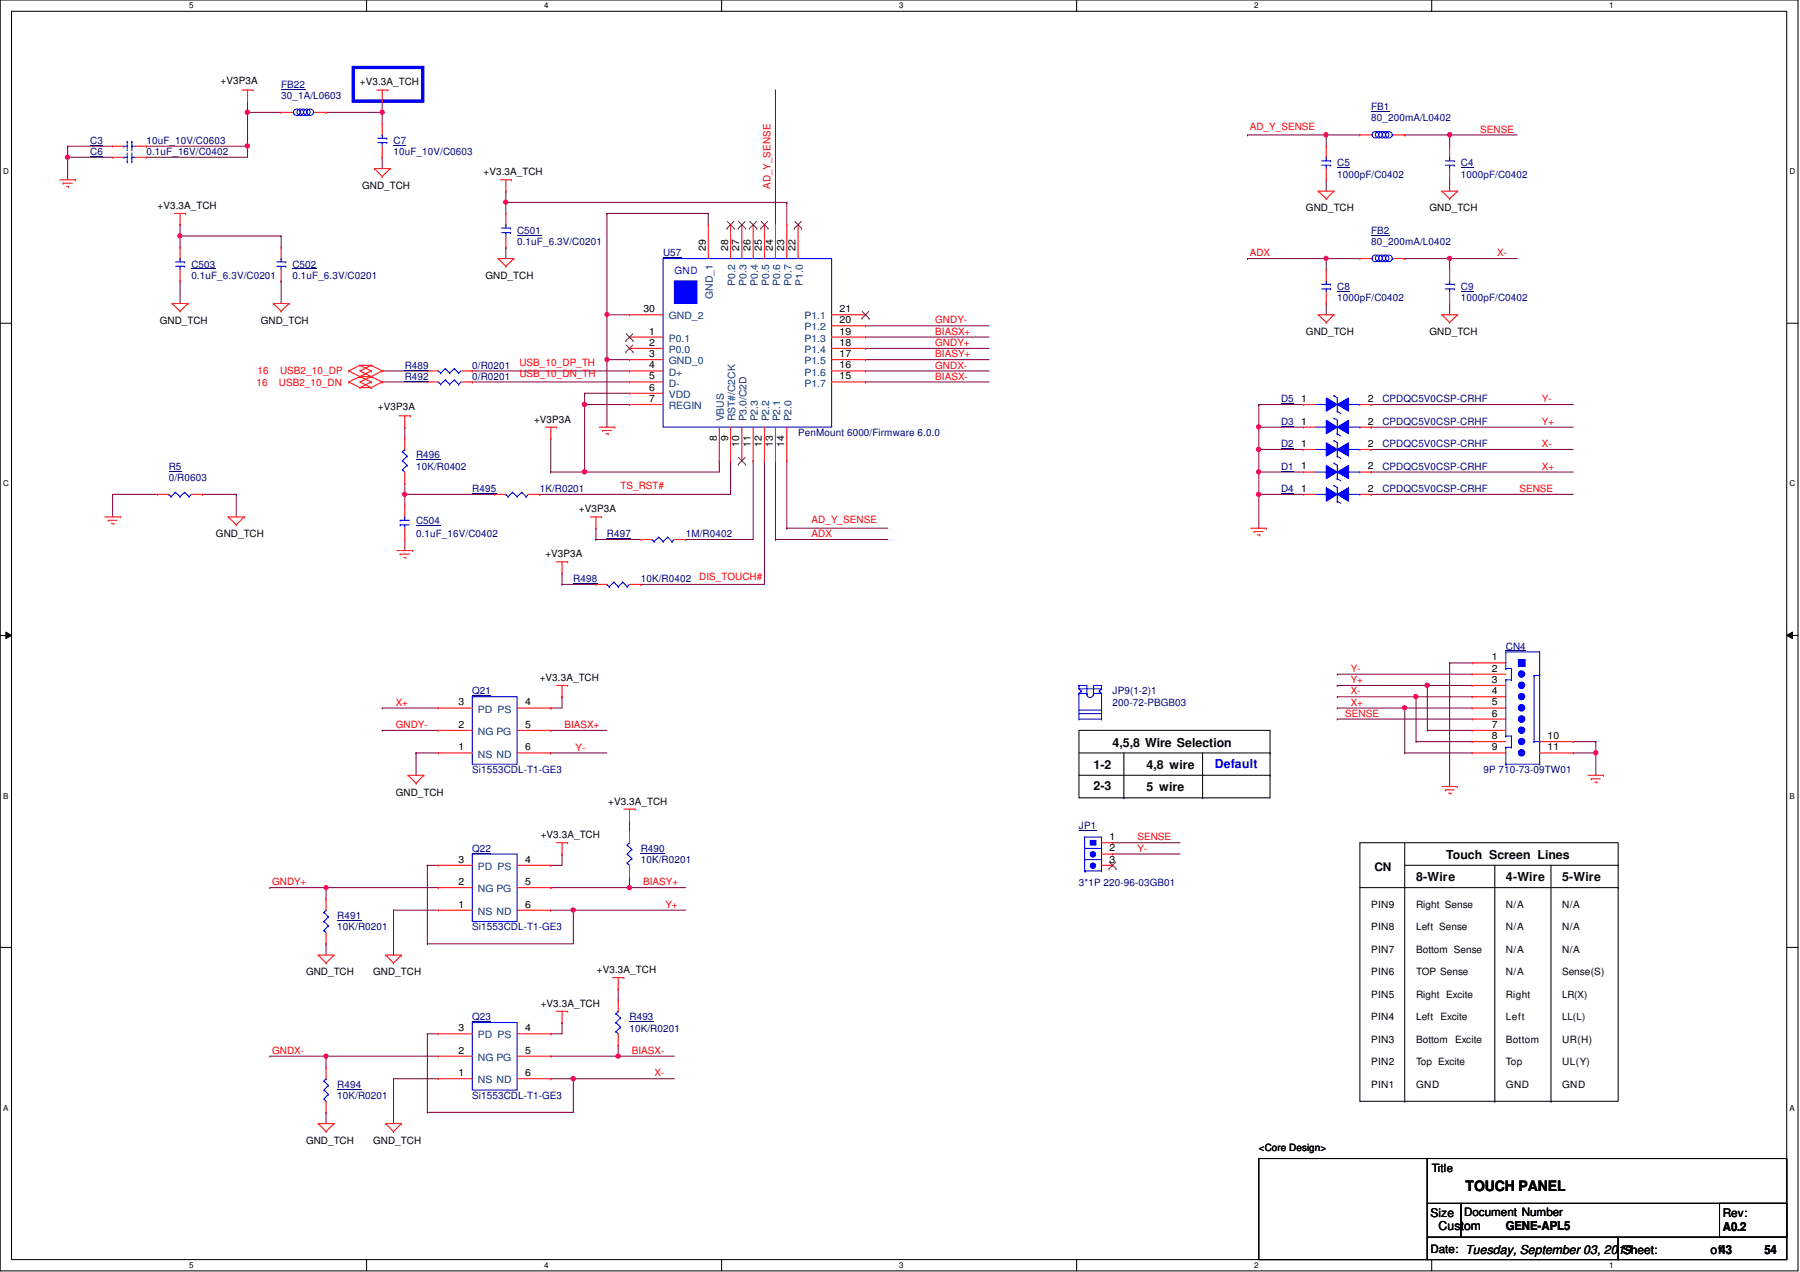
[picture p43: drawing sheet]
<svg xmlns="http://www.w3.org/2000/svg" width="297mm" height="210mm" viewBox="0 0 297 210" stroke-linecap="round" stroke-linejoin="round" font-family="sans-serif">
<defs><g id="words">
<text font-size="2.4" x="241.8" y="196.5">TOUCH PANEL</text>
<g font-size="2">
<text x="183.6" y="123.2">4,5,8 Wire Selection</text>
<text x="180.5" y="126.9">1-2</text>
<text x="180.5" y="130.4">2-3</text>
<text x="189.2" y="126.9">4,8 wire</text>
<text x="189.2" y="130.6">5 wire</text>
<text x="238.7" y="141.7">Touch Screen Lines</text>
<text x="233.7" y="145.4">8-Wire</text>
<text x="248.5" y="145.4">4-Wire</text>
<text x="257.8" y="145.4">5-Wire</text>
<text x="236.1" y="200.8">Size</text>
<text x="237.4" y="202.9">Custom</text>
<text x="248.5" y="202.9">GENE-APL5</text>
<text x="284.3" y="203.1">A0.2</text>
<text x="267.8" y="206.9">Sheet:</text>
<text x="282.3" y="207">of43</text>
<text x="291.2" y="207">54</text>
</g>
<text font-size="2" fill="#00f" x="200.5" y="126.7">Default</text>
<g font-size="1.9">
<text x="226.8" y="143.7">CN</text>
<text x="236.3" y="193.4">Title</text>
<text x="241.6" y="200.7">Document Number</text>
<text x="284.3" y="200.7">Rev:</text>
<text x="236.1" y="206.8">Date: Tuesday, September 03, 2019</text>
</g>
<g font-size="1.7">
<text x="36.4" y="13.9">+V3P3A</text>
<text x="59.4" y="14.1">+V3.3A_TCH</text>
<text x="79.8" y="28.9">+V3.3A_TCH</text>
<text x="26" y="34.5">+V3.3A_TCH</text>
<text x="59.8" y="31.2">GND_TCH</text>
<text x="215.5" y="34.9">GND_TCH</text>
<text x="235.9" y="34.9">GND_TCH</text>
<text x="116.5" y="41.4" transform="rotate(-90 116.5 41.4)">29</text>
<text x="120.1" y="41.4" transform="rotate(-90 120.1 41.4)">28</text>
<text x="122" y="41.4" transform="rotate(-90 122 41.4)">27</text>
<text x="123.9" y="41.4" transform="rotate(-90 123.9 41.4)">26</text>
<text x="125.7" y="41.4" transform="rotate(-90 125.7 41.4)">25</text>
<text x="127.5" y="41.4" transform="rotate(-90 127.5 41.4)">24</text>
<text x="129.4" y="41.4" transform="rotate(-90 129.4 41.4)">23</text>
<text x="131.3" y="41.4" transform="rotate(-90 131.3 41.4)">22</text>
<text x="80.1" y="46">GND_TCH</text>
<text x="26.4" y="53.4">GND_TCH</text>
<text x="43" y="53.4">GND_TCH</text>
<text x="106.2" y="51.5">30</text>
<text x="138.6" y="53.3">20</text>
<text x="138.6" y="51.5">21</text>
<text x="107.1" y="55.2">1</text>
<text x="107.1" y="57.1">2</text>
<text x="107.1" y="58.9">3</text>
<text x="138.6" y="58.9">17</text>
<text x="138.6" y="57.1">18</text>
<text x="138.6" y="55.2">19</text>
<text x="215.5" y="55.2">GND_TCH</text>
<text x="235.9" y="55.2">GND_TCH</text>
<text x="107.1" y="60.8">4</text>
<text x="107.1" y="62.6">5</text>
<text x="107.1" y="64.5">6</text>
<text x="138.6" y="62.6">15</text>
<text x="138.6" y="60.8">16</text>
<text x="62.4" y="67.7">+V3P3A</text>
<text x="88.1" y="69.7">+V3P3A</text>
<text x="107.1" y="66.3">7</text>
<text x="214.7" y="66.3">1</text>
<text x="214.7" y="70.1">1</text>
<text x="225.7" y="66.3">2</text>
<text x="225.7" y="70.1">2</text>
<text x="118.3" y="72.8" transform="rotate(-90 118.3 72.8)">8</text>
<text x="120.1" y="72.8" transform="rotate(-90 120.1 72.8)">9</text>
<text x="122" y="73.7" transform="rotate(-90 122 73.7)">10</text>
<text x="123.9" y="73.7" transform="rotate(-90 123.9 73.7)">11</text>
<text x="125.7" y="73.7" transform="rotate(-90 125.7 73.7)">12</text>
<text x="127.5" y="73.7" transform="rotate(-90 127.5 73.7)">13</text>
<text x="129.4" y="73.7" transform="rotate(-90 129.4 73.7)">14</text>
<text x="214.7" y="77.5">1</text>
<text x="214.7" y="73.7">1</text>
<text x="225.7" y="77.5">2</text>
<text x="225.7" y="73.7">2</text>
<text x="214.7" y="81.2">1</text>
<text x="225.7" y="81.2">2</text>
<text x="35.6" y="88.6">GND_TCH</text>
<text x="95.5" y="84.5">+V3P3A</text>
<text x="90" y="92">+V3P3A</text>
<text x="89.1" y="112.4">+V3.3A_TCH</text>
<text x="246.2" y="109">1</text>
<text x="246.2" y="110.8">2</text>
<text x="246.2" y="112.7">3</text>
<text x="75.6" y="116.4">3</text>
<text x="86.7" y="116.4">4</text>
<text x="246.2" y="114.6">4</text>
<text x="246.2" y="116.4">5</text>
<text x="246.2" y="118.2">6</text>
<text x="75.6" y="123.8">1</text>
<text x="75.6" y="120.1">2</text>
<text x="86.7" y="120.1">5</text>
<text x="86.7" y="123.8">6</text>
<text x="246.2" y="120.1">7</text>
<text x="246.2" y="122">8</text>
<text x="246.2" y="123.8">9</text>
<text x="255.4" y="122">10</text>
<text x="255.4" y="123.8">11</text>
<text x="65.3" y="131.3">GND_TCH</text>
<text x="100.4" y="132.8">+V3.3A_TCH</text>
<text x="75.6" y="142.4">3</text>
<text x="86.7" y="142.4">4</text>
<text x="89.2" y="138.3">+V3.3A_TCH</text>
<text x="183.1" y="138.6">1</text>
<text x="183.1" y="140.5">2</text>
<text x="183.1" y="142.4">3</text>
<text x="75.6" y="149.8">1</text>
<text x="75.6" y="146">2</text>
<text x="86.7" y="146">5</text>
<text x="86.7" y="149.8">6</text>
<text x="226.3" y="149.8">PIN9</text>
<text x="233.7" y="149.8">Right Sense</text>
<text x="248.5" y="149.8">N/A</text>
<text x="257.8" y="149.8">N/A</text>
<text x="226.3" y="153.5">PIN8</text>
<text x="233.7" y="153.5">Left Sense</text>
<text x="248.5" y="153.5">N/A</text>
<text x="257.8" y="153.5">N/A</text>
<text x="50.5" y="161">GND_TCH</text>
<text x="61.6" y="161">GND_TCH</text>
<text x="98.5" y="160.6">+V3.3A_TCH</text>
<text x="226.3" y="157.2">PIN7</text>
<text x="226.3" y="161">PIN6</text>
<text x="233.7" y="157.2">Bottom Sense</text>
<text x="233.7" y="161">TOP Sense</text>
<text x="248.5" y="157.2">N/A</text>
<text x="248.5" y="161">N/A</text>
<text x="257.8" y="161">Sense(S)</text>
<text x="257.8" y="157.2">N/A</text>
<text x="89.2" y="166.2">+V3.3A_TCH</text>
<text x="226.3" y="164.7">PIN5</text>
<text x="233.7" y="164.7">Right Excite</text>
<text x="248.5" y="164.7">Right</text>
<text x="75.6" y="173.9">2</text>
<text x="75.6" y="170.2">3</text>
<text x="86.7" y="170.2">4</text>
<text x="86.7" y="173.9">5</text>
<text x="226.3" y="168.4">PIN4</text>
<text x="226.3" y="172.1">PIN3</text>
<text x="233.7" y="168.4">Left</text>
<text x="233.7" y="172.1">Bottom</text>
<text x="237.7" y="168.4">Excite</text>
<text x="240.1" y="172.1">Excite</text>
<text x="248.5" y="168.4">Left</text>
<text x="248.5" y="172.1">Bottom</text>
<text x="257.8" y="172.1">UR(H)</text>
<text x="75.6" y="177.6">1</text>
<text x="86.7" y="177.6">6</text>
<text x="226.3" y="175.8">PIN2</text>
<text x="226.3" y="179.5">PIN1</text>
<text x="233.7" y="179.5">GND</text>
<text x="233.7" y="175.8">Top Excite</text>
<text x="248.5" y="179.5">GND</text>
<text x="248.5" y="175.8">Top</text>
<text x="257.8" y="179.5">GND</text>
<text x="257.8" y="175.8">UL(Y)</text>
<text x="50.5" y="188.8">GND_TCH</text>
<text x="61.6" y="188.8">GND_TCH</text>
<text x="207.7" y="189.9">&lt;Core Design&gt;</text>
</g>
<g font-size="1.7" fill="#000080">
<text x="46.4" y="14.5">FB22</text>
<text x="46.4" y="16.3">30_1A/L0603</text>
<text x="14.9" y="23.7">C3</text>
<text x="24.2" y="23.7">10uF_10V/C0603</text>
<text x="64.9" y="23.7">C7</text>
<text x="226.3" y="18.2">FB1</text>
<text x="226.3" y="20">80_200mA/L0402</text>
<text x="14.9" y="25.6">C6</text>
<text x="24.2" y="25.6">0.1uF_16V/C0402</text>
<text x="64.9" y="25.6">10uF_10V/C0603</text>
<text x="220.7" y="27.4">C5</text>
<text x="220.7" y="29.3">1000pF/C0402</text>
<text x="241.1" y="27.4">C4</text>
<text x="241.1" y="29.3">1000pF/C0402</text>
<text x="85.3" y="38.6">C501</text>
<text x="85.3" y="40.4">0.1uF_6.3V/C0201</text>
<text x="226.3" y="38.6">FB2</text>
<text x="226.3" y="40.4">80_200mA/L0402</text>
<text x="31.6" y="44.2">C503</text>
<text x="31.6" y="46">0.1uF_6.3V/C0201</text>
<text x="48.3" y="44.2">C502</text>
<text x="48.3" y="46">0.1uF_6.3V/C0201</text>
<text x="109.4" y="42.3">U57</text>
<text x="220.7" y="47.8">C8</text>
<text x="241.1" y="47.8">C9</text>
<text x="220.7" y="49.7">1000pF/C0402</text>
<text x="241.1" y="49.7">1000pF/C0402</text>
<text x="66.8" y="60.8">R489</text>
<text x="66.8" y="62.7">R492</text>
<text x="77.9" y="60.8">0/R0201</text>
<text x="77.9" y="62.7">0/R0201</text>
<text x="131.7" y="72">PenMount 6000/Firmware 6.0.0</text>
<text x="211.4" y="66.4">D5</text>
<text x="211.4" y="70.1">D3</text>
<text x="228.1" y="66.4">CPDQC5V0CSP-CRHF</text>
<text x="228.1" y="70.1">CPDQC5V0CSP-CRHF</text>
<text x="27.9" y="77.5">R5</text>
<text x="68.7" y="75.6">R496</text>
<text x="68.7" y="77.5">10K/R0402</text>
<text x="211.4" y="77.5">D1</text>
<text x="211.4" y="73.8">D2</text>
<text x="228.1" y="77.5">CPDQC5V0CSP-CRHF</text>
<text x="228.1" y="73.8">CPDQC5V0CSP-CRHF</text>
<text x="27.9" y="79.4">0/R0603</text>
<text x="77.9" y="81.2">R495</text>
<text x="89.1" y="81.2">1K/R0201</text>
<text x="211.4" y="81.2">D4</text>
<text x="228.1" y="81.2">CPDQC5V0CSP-CRHF</text>
<text x="68.7" y="86.4">C504</text>
<text x="68.7" y="88.6">0.1uF_16V/C0402</text>
<text x="100.2" y="88.6">R497</text>
<text x="113.2" y="88.6">1M/R0402</text>
<text x="94.6" y="96.1">R498</text>
<text x="105.7" y="96.1">10K/R0402</text>
<text x="248.5" y="107.2">CN4</text>
<text x="77.9" y="114.6">Q21</text>
<text x="183.6" y="114.6">JP9(1-2)1</text>
<text x="183.6" y="116.5">200-72-PBGB03</text>
<text x="77.9" y="127.6">Si1553CDL-T1-GE3</text>
<text x="244.8" y="127.6">9P 710-73-09TW01</text>
<text x="178.1" y="136.9">JP1</text>
<text x="77.9" y="140.5">Q22</text>
<text x="105.7" y="140.5">R490</text>
<text x="105.7" y="142.4">10K/R0201</text>
<text x="178.1" y="146.1">3*1P 220-96-03GB01</text>
<text x="55.7" y="151.7">R491</text>
<text x="55.7" y="153.5">10K/R0201</text>
<text x="77.9" y="153.5">Si1553CDL-T1-GE3</text>
<text x="77.9" y="168.4">Q23</text>
<text x="103.9" y="168.4">R493</text>
<text x="103.9" y="170.2">10K/R0201</text>
<text x="55.7" y="179.5">R494</text>
<text x="55.7" y="181.4">10K/R0201</text>
<text x="77.9" y="181.4">Si1553CDL-T1-GE3</text>
</g>
<g font-size="1.7" fill="#f00">
<text x="206.2" y="21.5">AD_Y_SENSE</text>
<text x="244.3" y="21.9">SENSE</text>
<text x="127.2" y="31.2" transform="rotate(-90 127.2 31.2)">AD_Y_SENSE</text>
<text x="206.2" y="42.3">ADX</text>
<text x="247.1" y="42.3">X-</text>
<text x="154.3" y="53.4">GNDY-</text>
<text x="154.3" y="59">BIASY+</text>
<text x="154.3" y="55.2">BIASX+</text>
<text x="154.3" y="57.1">GNDY+</text>
<text x="42.3" y="63.6">16</text>
<text x="42.5" y="61.8">16</text>
<text x="46" y="63.6">USB2_10_DN</text>
<text x="46.2" y="61.8">USB2_10_DP</text>
<text x="85.7" y="60.4">USB_10_DP_TH</text>
<text x="85.7" y="62.2">USB_10_DN_TH</text>
<text x="154.3" y="60.8">GNDX-</text>
<text x="154.3" y="62.7">BIASX-</text>
<text x="254.5" y="66.4">Y-</text>
<text x="254.5" y="70.1">Y+</text>
<text x="254.5" y="73.8">X-</text>
<text x="254.5" y="77.5">X+</text>
<text x="102.4" y="80.8">TS_RST#</text>
<text x="250.7" y="81.2">SENSE</text>
<text x="133.9" y="86.4">AD_Y_SENSE</text>
<text x="133.9" y="88.6">ADX</text>
<text x="115.4" y="95.6">DIS_TOUCH#</text>
<text x="222.9" y="110.9">Y-</text>
<text x="222.9" y="112.7">Y+</text>
<text x="65.3" y="116.5">X+</text>
<text x="222" y="118.3">SENSE</text>
<text x="222.9" y="114.6">X-</text>
<text x="222.9" y="116.5">X+</text>
<text x="65.3" y="120.1">GNDY-</text>
<text x="93.1" y="120.1">BIASX+</text>
<text x="95" y="123.9">Y-</text>
<text x="187.7" y="138.7">SENSE</text>
<text x="187.7" y="140.5">Y-</text>
<text x="44.9" y="146.1">GNDY+</text>
<text x="106.1" y="146.1">BIASY+</text>
<text x="109.8" y="149.8">Y+</text>
<text x="44.9" y="173.9">GNDX-</text>
<text x="104.3" y="173.9">BIASX-</text>
<text x="108" y="177.6">X-</text>
</g>
<text font-size="1.7" fill="#00f" x="111.3" y="45.3">GND</text>
<g font-size="1.7" fill="#004080">
<text x="121.3" y="47.2" transform="rotate(-90 121.3 47.2)">P0.2</text>
<text x="123.2" y="47.2" transform="rotate(-90 123.2 47.2)">P0.3</text>
<text x="125" y="47.2" transform="rotate(-90 125 47.2)">P0.4</text>
<text x="126.9" y="47.2" transform="rotate(-90 126.9 47.2)">P0.5</text>
<text x="128.7" y="47.2" transform="rotate(-90 128.7 47.2)">P0.6</text>
<text x="130.6" y="47.2" transform="rotate(-90 130.6 47.2)">P0.7</text>
<text x="132.5" y="47.2" transform="rotate(-90 132.5 47.2)">P1.0</text>
<text x="110.4" y="52.7">GND_2</text>
<text x="117.6" y="49.4" transform="rotate(-90 117.6 49.4)">GND_1</text>
<text x="132.8" y="52.7">P1.1</text>
<text x="110.4" y="56.4">P0.1</text>
<text x="110.4" y="58.3">P0.0</text>
<text x="132.8" y="58.3">P1.4</text>
<text x="132.8" y="56.4">P1.3</text>
<text x="132.8" y="54.5">P1.2</text>
<text x="110.4" y="60.1">GND_0</text>
<text x="110.4" y="62">D+</text>
<text x="110.4" y="63.8">D-</text>
<text x="110.4" y="65.7">VDD</text>
<text x="132.8" y="63.8">P1.7</text>
<text x="132.8" y="62">P1.6</text>
<text x="132.8" y="60.1">P1.5</text>
<text x="110.4" y="67.5">REGIN</text>
<text x="119.5" y="69.6" transform="rotate(-90 119.5 69.6)">VBUS</text>
<text x="121.3" y="69.6" transform="rotate(-90 121.3 69.6)">RST#/C2CK</text>
<text x="123.2" y="69.6" transform="rotate(-90 123.2 69.6)">P3.0/C2D</text>
<text x="125" y="69.6" transform="rotate(-90 125 69.6)">P2.3</text>
<text x="126.9" y="69.6" transform="rotate(-90 126.9 69.6)">P2.2</text>
<text x="128.7" y="69.6" transform="rotate(-90 128.7 69.6)">P2.1</text>
<text x="130.6" y="69.6" transform="rotate(-90 130.6 69.6)">P2.0</text>
<text x="78.9" y="117.6">PD PS</text>
<text x="78.9" y="125">NS ND</text>
<text x="78.9" y="121.3">NG PG</text>
<text x="78.9" y="143.6">PD PS</text>
<text x="78.9" y="147.2">NG PG</text>
<text x="78.9" y="151">NS ND</text>
<text x="78.9" y="171.4">PD PS</text>
<text x="78.9" y="178.8">NS ND</text>
<text x="78.9" y="175">NG PG</text>
</g>
<g font-size="1.6">
<text x="257.8" y="164.6">LR(X)</text>
<text x="257.8" y="168.3">LL(L)</text>
</g>
<g font-size="1.3">
<text x="31.2" y="1.4">5</text>
<text x="89.8" y="1.4">4</text>
<text x="148.4" y="1.4">3</text>
<text x="207" y="1.4">2</text>
<text x="265.6" y="1.4">1</text>
<text x=".5" y="28.8">D</text>
<text x="295.3" y="28.8">D</text>
<text x=".5" y="80.3">C</text>
<text x="295.3" y="80.3">C</text>
<text x=".5" y="131.8">B</text>
<text x="295.3" y="131.8">B</text>
<text x=".5" y="183.3">A</text>
<text x="295.3" y="183.3">A</text>
<text x="31.2" y="209.3">5</text>
<text x="89.8" y="209.3">4</text>
<text x="148.4" y="209.3">3</text>
<text x="207" y="209.3">2</text>
<text x="265.6" y="209.3">1</text>
</g>
</g></defs>
<path d="M0 0h296.7v209.7h-296.7zM1.9 1.9h292.9v206h-292.9z" fill="none" stroke="#000" stroke-width=".17"/>
<g fill="#fff">
<path d="M31.2 .2h.7v1.5h-.7z"/>
<path d="M31.2 208.1h.7v1.4h-.7z"/>
</g>
<path d="M60.5 0v1.9M60.5 207.9v1.8" fill="none" stroke="#000" stroke-width=".17"/>
<g fill="#fff">
<path d="M89.8 .2h.7v1.5h-.7z"/>
<path d="M89.8 208.1h.7v1.4h-.7z"/>
</g>
<path d="M119.1 0v1.9M119.1 207.9v1.8" fill="none" stroke="#000" stroke-width=".17"/>
<g fill="#fff">
<path d="M148.4 .2h.7v1.5h-.7z"/>
<path d="M148.4 208.1h.7v1.4h-.7z"/>
</g>
<path d="M177.7 0v1.9M177.7 207.9v1.8" fill="none" stroke="#000" stroke-width=".17"/>
<g fill="#fff">
<path d="M207 .2h.7v1.5h-.7z"/>
<path d="M207 208.1h.7v1.4h-.7z"/>
</g>
<path d="M236.3 0v1.9M236.3 207.9v1.8" fill="none" stroke="#000" stroke-width=".17"/>
<g fill="#fff">
<path d="M265.6 .2h.7v1.5h-.7z"/>
<path d="M265.6 208.1h.7v1.4h-.7z"/>
<path d="M.5 27.6h.9v1.5h-.9z"/>
<path d="M295.3 27.6h.9v1.5h-.9z"/>
<path d="M.5 79.1h.9v1.5h-.9z"/>
<path d="M295.3 79.1h.9v1.5h-.9z"/>
</g>
<path d="M0 53.3h1.9M294.8 53.3h1.9" fill="none" stroke="#000" stroke-width=".17"/>
<g fill="#fff">
<path d="M.5 130.6h.9v1.5h-.9z"/>
<path d="M295.3 130.6h.9v1.5h-.9z"/>
</g>
<path d="M0 104.9h1.9M1 104.3l.9 .6-.9 .5zM294.8 104.9l1-.6v1.1zM294.8 104.9h1.9" fill="none" stroke="#000" stroke-width=".17"/>
<path d="M1 104.3l.9 .6-.9 .5zM294.8 104.9l1-.6v1.1z" fill="#000"/>
<g fill="#fff">
<path d="M.5 182.1h.8v1.5h-.8z"/>
<path d="M295.3 182.1h.8v1.5h-.8z"/>
</g>
<g fill="none" stroke="#000" stroke-width=".17">
<path d="M178.1 120.5h31.5v11.2h-31.5zM178.1 124.2h31.5M178.1 127.9h31.5M185.5 131.7h.1M185.5 124.2v7.5M198.5 131.7h.1M198.5 124.2v7.5M209.6 124.2h.1M209.6 127.9h.1M224.4 139.1h42.6v42.6h-42.6zM231.8 139.1v42.6M0 156.3h1.9"/>
<path d="M224.4 146.5h42.6M231.8 142.8h35.2M246.7 142.8v38.9M255.9 142.8v38.9M267 146.5h.1M267 142.8h.1M294.8 156.3h1.9M231.8 181.7h.1M246.7 181.7h.1M255.9 181.7h.1"/>
</g>
<path d="M58.3 11.1h11.5v5.6h-11.5z" fill="none" stroke="#00f" stroke-width=".55"/>
<g fill="none" stroke="#800040" stroke-width=".17">
<path d="M40.8 18.5h.1M40.8 18.5h5.6M90.9 77.9h.1M90.9 72.3h.1M90.9 77.9h5.6M90.9 72.3v5.6M207.7 74.2h.1M207.7 66.8h.1M207.7 77.9h.1M207.7 74.2v7.4M207.7 66.8h7.4M207.7 81.6h.1"/>
<path d="M207.7 81.6h7.4M183.6 139.1h.1M183.6 139.1h11.1"/>
</g>
<circle cx="207.7" cy="81.6" r=".36" fill="#f0f"/>
<circle cx="207.7" cy="81.6" r=".36" fill="none" stroke="#f0f" stroke-width=".17"/>
<circle cx="207.7" cy="77.9" r=".37" fill="#f0f"/>
<circle cx="207.7" cy="77.9" r=".37" fill="none" stroke="#f0f" stroke-width=".17"/>
<path d="M259.6 124.2h.1M259.6 124.2h3.8" fill="none" stroke="#800040" stroke-width=".17"/>
<circle cx="263.3" cy="124.2" r=".37" fill="#f0f"/>
<circle cx="263.3" cy="124.2" r=".37" fill="none" stroke="#f0f" stroke-width=".17"/>
<path d="M63.1 61.2h.1M63.1 63h.1M63.1 61.2h7.4M63.1 63h7.4M207.7 66.8h.1M207.7 66.8v3.7M98.3 87.2h.1M98.3 89h.1M98.3 87.2v1.8M98.3 89h7.4M183.6 140.9h.1M183.6 140.9h11.1" fill="none" stroke="#800040" stroke-width=".17"/>
<circle cx="207.7" cy="70.4" r=".36" fill="#f0f"/>
<circle cx="207.7" cy="70.4" r=".36" fill="none" stroke="#f0f" stroke-width=".17"/>
<g fill="none" stroke="#800040" stroke-width=".17">
<path d="M207.7 70.5h.1M207.7 70.5h7.4M207.7 70.5v3.7M92.7 94.6h.1M92.7 96.4h.1M92.7 94.6v1.8M92.7 96.4h5.6M113.2 89h.1M113.2 89h11.1M263.4 122.4h.1M263.4 122.4v1.8M64.9 178h.1"/>
<path d="M64.9 178h7.4M102 172.5h.1M102 172.5v1.8"/>
</g>
<circle cx="102" cy="174.3" r=".36" fill="#f0f"/>
<circle cx="102" cy="174.3" r=".36" fill="none" stroke="#f0f" stroke-width=".17"/>
<path d="M40.8 18.5h.1M40.8 18.5v5.6M90.9 174.3h.1M90.9 174.3h11.1" fill="none" stroke="#800040" stroke-width=".17"/>
<circle cx="40.8" cy="18.5" r=".37" fill="#f0f"/>
<circle cx="40.8" cy="18.5" r=".37" fill="none" stroke="#f0f" stroke-width=".17"/>
<path d="M53.8 18.5h.1M63.1 16.7h.1M63.1 16.7v1.8h-9.3M100.2 51.9h.1M100.2 51.9h3.7M100.2 51.9v7.5M66.8 79.8h.1M66.8 79.8v1.8M77.9 61.2h.1M77.9 63h.1M77.9 61.2h26M77.9 63h26" fill="none" stroke="#800040" stroke-width=".17"/>
<circle cx="100.1" cy="59.3" r=".35" fill="#f0f"/>
<circle cx="100.1" cy="59.3" r=".35" fill="none" stroke="#f0f" stroke-width=".17"/>
<circle cx="100.2" cy="51.9" r=".34" fill="#f0f"/>
<circle cx="100.2" cy="51.9" r=".34" fill="none" stroke="#f0f" stroke-width=".17"/>
<path d="M100.2 35.2h.1M100.2 35.2h16.7M100.2 35.2v16.7M116.9 35.2h.1M116.9 35.2v1.9M100.2 59.4h.1M100.2 59.4h3.7M100.2 59.4v11.1M96.5 77.9h.1M118.7 76h.1M118.7 76v1.9h-22.2" fill="none" stroke="#800040" stroke-width=".17"/>
<circle cx="96.4" cy="77.9" r=".37" fill="#f0f"/>
<circle cx="96.4" cy="77.9" r=".37" fill="none" stroke="#f0f" stroke-width=".17"/>
<g fill="none" stroke="#800040" stroke-width=".17">
<path d="M11.2 24.1h.1M11.2 26h.1M11.2 24.1h7.4M11.2 26h7.4M120.6 76h.1M120.6 76v5.6h-31.5M66.8 81.6h.1M66.8 81.6h14.8M89.1 81.6h.1M70.5 142.8h.1M70.5 155.7h.1M70.5 142.8v12.9"/>
<path d="M70.5 155.7h24.1M102 163.2h.1M102 163.2v1.8"/>
</g>
<circle cx="66.8" cy="81.6" r=".36" fill="#f0f"/>
<circle cx="66.8" cy="81.6" r=".36" fill="none" stroke="#f0f" stroke-width=".17"/>
<g fill="none" stroke="#800040" stroke-width=".17">
<path d="M66.8 70.5h.1M66.8 70.5v1.8M18.6 81.6h.1M18.6 81.6h7.4M18.6 81.6v3.7M33.4 81.6h.1M33.4 81.6h5.6M39 81.6h.1M39 81.6v3.7M66.8 81.6h.1M66.8 89h.1M66.8 81.6v1.8"/>
<path d="M66.8 89v1.8M68.7 124.2h.1M68.7 124.2h3.6M90.9 120.5h.1M90.9 124.2h.1M90.9 124.2h9.3M90.9 120.5h9.3M90.9 150.2h.1M90.9 150.2h3.7M94.6 150.2h.1M94.6 150.2v5.5M103.9 146.5h.1"/>
<path d="M103.9 146.5h9.3"/>
</g>
<circle cx="103.9" cy="146.5" r=".36" fill="#f0f"/>
<circle cx="103.9" cy="146.5" r=".36" fill="none" stroke="#f0f" stroke-width=".17"/>
<path d="M94.6 150.2h.1M94.6 150.2h18.6" fill="none" stroke="#800040" stroke-width=".17"/>
<circle cx="94.6" cy="150.2" r=".37" fill="#f0f"/>
<circle cx="94.6" cy="150.2" r=".37" fill="none" stroke="#f0f" stroke-width=".17"/>
<path d="M53.8 146.5h.1M53.8 146.5h18.5M64.9 150.2h.1M64.9 150.2h7.4M94.6 178h.1M94.6 178h16.7M102 174.3h.1M102 174.3h9.3" fill="none" stroke="#800040" stroke-width=".17"/>
<circle cx="53.8" cy="146.5" r=".34" fill="#f0f"/>
<circle cx="53.8" cy="146.5" r=".34" fill="none" stroke="#f0f" stroke-width=".17"/>
<g fill="none" stroke="#800040" stroke-width=".17">
<path d="M96.5 64.9h.1M96.5 66.8h.1M96.5 64.9h7.4M96.5 66.8h7.4M96.5 66.8v11.1M126.1 76h.1M126.1 76v20.4M63.1 116.8h.1M63.1 116.8h9.2M90.9 116.8h.1M90.9 116.8h1.8M63.1 120.5h.1"/>
<path d="M63.1 120.5h9.2M70.5 142.8h.1M70.5 142.8h1.8M90.9 142.8h.1M90.9 142.8h1.8M53.8 174.3h.1M53.8 174.3v1.8M53.8 174.3h18.5M64.9 178h.1M64.9 178v7.4M70.5 170.6h.1M70.5 170.6h1.8"/>
</g>
<circle cx="96.4" cy="66.7" r=".37" fill="#f0f"/>
<circle cx="96.4" cy="66.7" r=".37" fill="none" stroke="#f0f" stroke-width=".17"/>
<g fill="none" stroke="#800040" stroke-width=".17">
<path d="M142.8 59.4h.1M142.8 53.8h.1M142.8 55.6h.1M142.8 57.5h.1M142.8 59.4h20.4M142.8 53.8h20.4M142.8 55.6h20.4M142.8 57.5h20.4M142.8 61.2h.1M142.8 63h.1M142.8 61.2h20.4M142.8 63h20.4"/>
<path d="M44.5 174.3h.1M44.5 174.3h9.3"/>
</g>
<circle cx="53.8" cy="174.3" r=".34" fill="#f0f"/>
<circle cx="53.8" cy="174.3" r=".34" fill="none" stroke="#f0f" stroke-width=".17"/>
<path d="M63.1 18.5h.1M63.1 18.5v1.9" fill="none" stroke="#800040" stroke-width=".17"/>
<circle cx="63.1" cy="18.5" r=".35" fill="#f0f"/>
<circle cx="63.1" cy="18.5" r=".35" fill="none" stroke="#f0f" stroke-width=".17"/>
<g fill="none" stroke="#800040" stroke-width=".17">
<path d="M63.1 26h.1M63.1 26v1.8M96.5 64.9h.1M96.5 64.9v1.9M128 76h.1M128 76v13M129.8 76h.1M129.8 76v11.2M226.3 66.8h.1M226.3 70.5h.1M226.3 74.2h.1M226.3 77.9h.1"/>
<path d="M226.3 66.8h33.3M226.3 70.5h33.3M226.3 74.2h33.3M226.3 77.9h33.3M128 89h.1M128 89h18.5M129.8 87.2h.1M129.8 87.2h16.7M226.3 81.6h.1M226.3 81.6h33.3M92.7 115h.1M92.7 115v1.8"/>
<path d="M68.7 124.2h.1M68.7 124.2v3.7M103.9 135.4h.1M103.9 135.4v1.8M64.9 150.2h.1M64.9 150.2v7.4M90.9 146.5h.1M92.7 140.9h.1M92.7 140.9v1.9M103.9 144.7h.1M103.9 144.7v1.8h-13M70.5 170.6h.1"/>
<path d="M70.5 170.6v13M90.9 170.6h.1M92.7 168.7h.1M92.7 168.7v1.9h-1.8M94.6 178h.1M94.6 178v5.6h-24.1M53.8 183.6h.1M53.8 183.6v1.8M70.5 183.6h.1"/>
</g>
<circle cx="94.6" cy="178" r=".37" fill="#f0f"/>
<circle cx="94.6" cy="178" r=".37" fill="none" stroke="#f0f" stroke-width=".17"/>
<path d="M24.2 24.1h.1M24.2 24.1h16.6M40.8 24.1h.1M40.8 24.1v1.9M44.5 146.5h.1M44.5 146.5h9.3M53.8 146.5h.1M53.8 146.5v1.8M90.9 178h.1M90.9 178h3.7" fill="none" stroke="#800040" stroke-width=".17"/>
<circle cx="40.8" cy="24.1" r=".36" fill="#f0f"/>
<circle cx="40.8" cy="24.1" r=".36" fill="none" stroke="#f0f" stroke-width=".17"/>
<path d="M11.2 26h.1M11.2 26v3.7M24.2 26h.1M24.2 26h16.6M53.8 155.7h.1M53.8 155.7v1.9" fill="none" stroke="#800040" stroke-width=".17"/>
<circle cx="11.2" cy="25.9" r=".36" fill="#f0f"/>
<circle cx="11.2" cy="25.9" r=".36" fill="none" stroke="#f0f" stroke-width=".17"/>
<path d="M11.2 24.1h.1M11.2 24.1v1.9M83.5 33.4h.1M83.5 33.4h46.3M129.8 33.4h.1M129.8 33.4v3.7" fill="none" stroke="#800040" stroke-width=".17"/>
<circle cx="83.5" cy="33.4" r=".36" fill="#f0f"/>
<circle cx="83.5" cy="33.4" r=".36" fill="none" stroke="#f0f" stroke-width=".17"/>
<g fill="none" stroke="#800040" stroke-width=".17">
<path d="M128 14.9h.1M128 14.9v22.2M83.5 33.4h.1M83.5 31.5h.1M83.5 31.5v3.7M83.5 40.8h.1M83.5 40.8v1.9M124.3 76h.1M124.3 76v13M220.7 111.3h.1M220.7 113.1h.1M220.7 113.1h22.2"/>
<path d="M220.7 111.3h22.2M231.8 116.8h.1M231.8 116.8v7.4M231.8 116.8h11.1M233.7 115h.1M233.7 115v7.4M233.7 115h9.2M235.5 113.1h.1M235.5 113.1v7.4M239.2 109.4h.1M239.2 109.4h3.7M239.2 109.4v20.4"/>
<path d="M231.8 124.2h.1M231.8 124.2h11.1M233.7 122.4h.1M233.7 122.4h9.2M235.5 120.5h.1M235.5 120.5h7.4"/>
</g>
<circle cx="235.5" cy="113.1" r=".37" fill="#f0f"/>
<circle cx="235.5" cy="113.1" r=".37" fill="none" stroke="#f0f" stroke-width=".17"/>
<path d="M220.7 115h.1M220.7 115h13" fill="none" stroke="#800040" stroke-width=".17"/>
<circle cx="233.6" cy="115" r=".37" fill="#f0f"/>
<circle cx="233.6" cy="115" r=".37" fill="none" stroke="#f0f" stroke-width=".17"/>
<path d="M220.7 116.8h.1M220.7 116.8h11.1" fill="none" stroke="#800040" stroke-width=".17"/>
<circle cx="231.8" cy="116.8" r=".36" fill="#f0f"/>
<circle cx="231.8" cy="116.8" r=".36" fill="none" stroke="#f0f" stroke-width=".17"/>
<path d="M207.7 74.2h.1M207.7 74.2h7.4M220.7 118.7h.1M220.7 118.7h22.2" fill="none" stroke="#800040" stroke-width=".17"/>
<circle cx="207.7" cy="74.1" r=".37" fill="#f0f"/>
<circle cx="207.7" cy="74.1" r=".37" fill="none" stroke="#f0f" stroke-width=".17"/>
<path d="M40.8 16.7h.1M40.8 16.7v1.8M29.7 38.9h.1M29.7 37.1h.1M29.7 37.1v3.7M29.7 38.9h16.7M46.4 38.9h.1M46.4 38.9v1.9M29.7 46.4h.1M29.7 46.4v3.7M46.4 46.4h.1M46.4 46.4v3.7" fill="none" stroke="#800040" stroke-width=".17"/>
<circle cx="29.7" cy="38.9" r=".37" fill="#f0f"/>
<circle cx="29.7" cy="38.9" r=".37" fill="none" stroke="#f0f" stroke-width=".17"/>
<path d="M239.2 22.3h.1M239.2 22.3h11.2" fill="none" stroke="#800040" stroke-width=".17"/>
<circle cx="239.2" cy="22.2" r=".35" fill="#f0f"/>
<circle cx="239.2" cy="22.2" r=".35" fill="none" stroke="#f0f" stroke-width=".17"/>
<path d="M239.2 22.3h.1M239.2 29.7h.1M239.2 22.3v1.8M239.2 29.7v1.8M231.8 42.7h.1M231.8 42.7h18.6M239.2 42.7h.1M239.2 50.1h.1M239.2 42.7v1.8M239.2 50.1v1.8" fill="none" stroke="#800040" stroke-width=".17"/>
<circle cx="239.2" cy="42.6" r=".34" fill="#f0f"/>
<circle cx="239.2" cy="42.6" r=".34" fill="none" stroke="#f0f" stroke-width=".17"/>
<path d="M218.9 22.3h.1M218.9 22.3h5.5M231.8 22.3h.1M231.8 22.3h7.4" fill="none" stroke="#800040" stroke-width=".17"/>
<circle cx="218.8" cy="22.2" r=".35" fill="#f0f"/>
<circle cx="218.8" cy="22.2" r=".35" fill="none" stroke="#f0f" stroke-width=".17"/>
<path d="M218.9 42.7h.1M218.9 42.7h5.5" fill="none" stroke="#800040" stroke-width=".17"/>
<circle cx="218.8" cy="42.6" r=".34" fill="#f0f"/>
<circle cx="218.8" cy="42.6" r=".34" fill="none" stroke="#f0f" stroke-width=".17"/>
<g fill="none" stroke="#800040" stroke-width=".17">
<path d="M205.9 22.3h.1M205.9 22.3h13M218.9 29.7h.1M218.9 22.3h.1M218.9 22.3v1.8M218.9 29.7v1.8M205.9 42.7h.1M205.9 42.7h13M218.9 50.1h.1M218.9 42.7h.1M218.9 42.7v1.8M218.9 50.1v1.8"/>
<path d="M207.7 77.9h.1M207.7 77.9h7.4M105.7 96.4h.1M105.7 96.4h20.4M207.7 81.6h.1M207.7 81.6v5.6M259.6 122.4h.1M259.6 122.4h3.8M263.4 124.2h.1M263.4 124.2v3.7"/>
</g>
<g fill="none" stroke="#f00" stroke-width=".17">
<path d="M39.9 14.9h1.9M40.8 16.7h.1M40.8 14.9v1.8M41.8 14.9h.1M62.2 14.9h1.8M63.1 16.7h.1M63.1 14.9v1.8M64 14.9h.1M9.9 29.7h2.6M10.4 30.2h.1M10.4 30.2h1.5M11 30.8h.3"/>
<path d="M11.3 30.8h.1M12.5 29.7h.1M28.8 35.2h1.8M29.7 37.1h.1M29.7 35.2v1.9M30.6 35.2h.1M61.8 27.8h.1M61.8 27.8h2.6M61.8 27.8l1.3 1.3M63.1 29.1h.1M64.4 27.8h.1M64.4 27.8l-1.3 1.3"/>
<path d="M82.5 29.7h1.9M83.5 31.5h.1M83.5 29.7v1.8M84.4 29.7h.1M217.5 31.5h.1M217.5 31.5h2.6M217.5 31.5l1.4 1.3M218.9 32.8h.1M220.1 31.5h.1M220.1 31.5l-1.2 1.3M238 31.5h.1M238 31.5h2.5"/>
<path d="M238 31.5l1.2 1.3M239.2 32.8h.1M240.5 31.5h.1M240.5 31.5l-1.3 1.3M28.4 50.1h.1M28.4 50.1h2.6M28.4 50.1l1.3 1.3M29.7 51.4h.1M31 50.1h.1M31 50.1l-1.3 1.3M45.1 50.1h.1M45.1 50.1h2.6"/>
<path d="M45.1 50.1l1.3 1.3M46.4 51.4h.1M47.7 50.1h.1M47.7 50.1l-1.3 1.3M82.2 42.7h.1M82.2 42.7h2.6M82.2 42.7l1.3 1.2M83.5 43.9h.1M84.8 42.7h.1M84.8 42.7l-1.3 1.2M217.5 51.9h.1M217.5 51.9h2.6"/>
<path d="M217.5 51.9l1.4 1.3M218.9 53.2h.1M220.1 51.9h.1M220.1 51.9l-1.2 1.3M238 51.9h.1M238 51.9h2.5M238 51.9l1.2 1.3M239.2 53.2h.1M240.5 51.9h.1M240.5 51.9l-1.3 1.3M57.5 61.2h.1M57.5 63h.1"/>
<path d="M57.5 61.2l1.9 .9M57.5 63l1.9 1M59.4 60.3h.1M59.4 62.1h.1M59.4 64h.1M59.4 60.3h1.9M59.4 60.3l-1.9 .9M59.4 62.1h1.9M59.4 60.3l1.9 .9M59.4 62.1l-1.9 .9M59.4 64h1.9M59.4 62.1l1.9 .9"/>
<path d="M61.3 62.1h.1M61.3 60.3h.1M61.3 61.2h.1M61.3 64h.1M61.3 63h.1M61.3 60.3l1.8 .9M61.3 60.3l-1.9 .9 1.9 .9M61.3 61.2l-1.9 .9M61.3 62.1l1.8 .9M61.3 62.1l-1.9 .9 1.9 1M61.3 63l-1.9 1M63.1 61.2h.1"/>
<path d="M63.1 63h.1M63.1 61.2l-1.8 .9M63.1 63l-1.8 1M65.9 68.6h1.8M66.8 70.5h.1M66.8 68.6v1.9M67.7 68.6h.1M90 70.5h1.8M90.9 72.3h.1M90.9 70.5v1.8M91.8 70.5h.1M98.9 70.5h2.6"/>
<path d="M99.4 71h.1M99.4 71h1.5M100 71.6h.4M100.4 71.6h.1M101.5 70.5h.1M17.3 85.3h2.6M17.9 85.9h.1M17.9 85.9h1.4M18.4 86.4h.4M18.8 86.4h.1M19.9 85.3h.1M37.7 85.3h.1"/>
<path d="M37.7 85.3h2.6M37.7 85.3l1.3 1.3M39 86.6h.1M40.3 85.3h.1M40.3 85.3l-1.3 1.3M65.5 90.8h2.6M66 91.4h.1M66 91.4h1.6M66.6 92h.4M67 92h.1M68.1 90.8h.1M91.8 92.7h1.9"/>
<path d="M92.7 94.6h.1M92.7 92.7v1.9M93.7 92.7h.1M97.4 85.3h1.9M98.3 87.2h.1M98.3 85.3v1.9M99.3 85.3h.1M206.4 87.2h2.6M207 87.7h.1M207 87.7h1.4M207.5 88.3h.4M207.9 88.3h.1"/>
<path d="M209 87.2h.1M91.8 113.1h1.9M92.7 115h.1M92.7 113.1v1.9M93.7 113.1h.1M67.3 127.9h.1M67.3 127.9h2.6M67.3 127.9l1.4 1.3M68.7 129.2h.1M69.9 127.9h.1M69.9 127.9l-1.2 1.3M91.8 139.1h1.9"/>
<path d="M92.7 139.1v1.8M93.7 139.1h.1M103 133.5h1.8M103.9 135.4h.1M103.9 133.5v1.9M104.8 133.5h.1M238 129.8h2.5M238.5 130.3h.1M238.5 130.3h1.5M239.1 130.9h.3M239.4 130.9h.1M240.5 129.8h.1"/>
<path d="M262 127.9h2.6M262.6 128.5h.1M262.6 128.5h1.5M263.1 129.1h.4M263.5 129.1h.1M264.6 127.9h.1M52.5 157.6h.1M52.5 157.6h2.6M52.5 157.6l1.3 1.3M53.8 158.9h.1M55.1 157.6h.1M55.1 157.6l-1.3 1.3"/>
<path d="M63.7 157.6h.1M63.7 157.6h2.5M63.7 157.6l1.2 1.3M64.9 158.9h.1M66.2 157.6h.1M66.2 157.6l-1.3 1.3M92.7 140.9h.1M91.8 166.9h1.9M92.7 168.7h.1M92.7 166.9v1.8M93.7 166.9h.1M101.1 161.3h1.9"/>
<path d="M102 163.2h.1M102 172.5h.1M102 165h.1M102 161.3v1.9M102 165v1.9M102 170.6v1.9M103 161.3h.1M52.5 185.4h.1M52.5 185.4h2.6M52.5 185.4l1.3 1.3M53.8 186.7h.1M55.1 185.4h.1"/>
<path d="M55.1 185.4l-1.3 1.3M63.7 185.4h.1M63.7 185.4h2.5M63.7 185.4l1.2 1.3M64.9 186.7h.1M66.2 185.4h.1M66.2 185.4l-1.3 1.3"/>
</g>
<path d="M207.7 191.2h27.8v16.7h-27.8zM235.5 198.6h5.6v5.6h-5.6zM235.5 191.2h59.3v7.4h-59.3zM241.1 198.6h53.7v5.6h-53.7zM283.8 198.6h11v5.6h-11zM235.5 204.2h31.5v3.7h-31.5zM267 204.2h27.8v3.7h-27.8z" fill="none" stroke="#000" stroke-width=".17"/>
<path d="M101.6 167.3h.1M101.6 170.2h.1M101.6 168.7h.1M101.6 167.3l.8 .7M101.6 170.2l.4 .4M101.6 168.7l.8 .8M102 166.9h.1M102 166.9l-.4 .4M102.4 169.5h.1M102.4 168h.1M102.4 169.5l-.8 .7M102.4 168l-.8 .7" fill="none" stroke="#00f" stroke-width=".17"/>
<path d="M103.9 168.6h4" fill="none" stroke="#000080" stroke-width=".17"/>
<path d="M218.9 76.8l1.8 1.1-1.8 1.1z" fill="#00f"/>
<path d="M217 77.9h1.9M218.9 76.8l1.8 1.1-1.8 1.1zM218.9 77.9h.1M220.7 79h.1M220.7 76.8v2.2M222.5 77.9h1.9M224.4 77.9h.1" fill="none" stroke="#00f" stroke-width=".17"/>
<path d="M220.7 77.9l1.8-1.1v2.2z" fill="#00f"/>
<g fill="none" stroke="#00f" stroke-width=".17">
<path d="M20.4 26h.1M20.4 26h.6M21 26.7h.1M21 25.2v1.5M21.8 26.7h.1M21.8 26h.1M21.8 26h.5M21.8 25.2v1.5M62.4 22.8h1.4M62.4 23.5h1.4M63.1 22.3h.1M63.1 23.5h.1"/>
<path d="M63.1 22.3v.5M63.1 23.5v.6M63.8 22.8h.1M63.8 23.5h.1M82.8 37.6h1.4M82.8 38.4h1.4M83.5 37.1h.1M83.5 38.4h.1M83.5 37.1v.5M83.5 38.4v.5M84.2 37.6h.1M84.2 38.4h.1"/>
<path d="M29 43.2h1.5M29 43.9h1.5M29.7 42.7h.1M29.7 43.9h.1M29.7 42.7v.5M29.7 43.9v.6M30.5 43.2h.1M30.5 43.9h.1M45.7 43.2h1.5M45.7 43.9h1.5M46.4 42.7h.1M46.4 43.9h.1"/>
<path d="M46.4 42.7v.5M46.4 43.9v.6M47.2 43.2h.1M47.2 43.9h.1M218.1 46.9h1.5M218.1 47.7h1.5M218.9 46.4h.1M218.9 47.7h.1M218.9 46.4v.5M218.9 47.7v.5M219.6 46.9h.1M219.6 47.7h.1"/>
<path d="M238.5 46.9h1.5M238.5 47.7h1.5M239.2 46.4h.1M239.2 47.7h.1M239.2 46.4v.5M239.2 47.7v.5M240 46.9h.1M240 47.7h.1M66.4 74.5h.1M66.4 77.5h.1M66.4 76h.1M66.4 74.5l.8 .8"/>
<path d="M66.4 77.5l.4 .4M66.4 76l.8 .8M66.8 74.2h.1M66.8 74.2l-.4 .3M67.2 76.8h.1M67.2 75.3h.1M67.2 76.8l-.8 .7M67.2 75.3l-.8 .7M220.1 76.4h.1M220.1 76.4l.6 .4M220.7 77.9l1.8-1.1v2.2zM220.7 79h.1"/>
<path d="M220.7 79l.6 .4M107.6 89h.1M107.6 89l.3 .4M107.9 89.4h.1M108.7 88.6h.1M108.7 88.6l-.8 .8M108.7 88.6l.7 .8M109.4 89.4h.1M110.2 88.6h.1M110.2 88.6l.7 .8M110.2 88.6l-.8 .8M110.9 89.4h.1"/>
<path d="M111.3 89l-.4 .4M179 138.1h.1M179 138.1h2.8v5.6M179 138.1v5.6M179 143.7h.1M181.8 143.7h.1"/>
</g>
<path d="M14.9 25.8h2.1M64.9 24h2.2M85.3 38.8h4M31.6 44.4h4M48.3 44.4h3.9M220.7 48.1h2.1M241.1 48.1h2.1M68.7 75.9h3.9M211.4 77.7h2.1M100.2 88.9h3.9" fill="none" stroke="#000080" stroke-width=".17"/>
<g fill="none" stroke="#f00" stroke-width=".17">
<path d="M18.6 26h.1M18.6 26h1.8M22.3 26h1.9M24.2 26h.1M63.1 26h.1M63.1 20.4h.1M63.1 20.4v1.9M63.1 24.1v1.9M83.5 35.2h.1M83.5 35.2v1.9M83.5 38.9v1.9M29.7 46.4h.1"/>
<path d="M29.7 40.8h.1M29.7 40.8v1.9M29.7 44.5v1.9M46.4 46.4h.1M46.4 40.8h.1M46.4 40.8v1.9M46.4 44.5v1.9M83.5 40.8h.1M218.9 50.1h.1M218.9 44.5h.1M218.9 44.5v1.9M218.9 48.2v1.9"/>
<path d="M239.2 50.1h.1M239.2 44.5h.1M239.2 44.5v1.9M239.2 48.2v1.9M66.8 79.8h.1M66.8 72.3h.1M66.8 72.3v1.9M66.8 77.9v1.9M215.1 77.9h.1M215.1 77.9h1.9M224.4 77.9h1.9M226.3 77.9h.1"/>
<path d="M105.7 89h.1M105.7 89h1.9M111.3 89h1.9M113.2 89h.1"/>
</g>
<circle cx="180.4" cy="141" r=".45" fill="#00f"/>
<g fill="none" stroke="#00f" stroke-width=".17">
<path d="M179 140h.1M179 140h2.8M179 141.9h.1M179 141.9h2.8"/>
<circle cx="180.4" cy="141" r=".45"/>
</g>
<circle cx="180.4" cy="142.8" r=".45" fill="#00f"/>
<g fill="none" stroke="#00f" stroke-width=".17">
<path d="M179 143.7h2.8M179.2 143.7h.1"/>
<circle cx="180.4" cy="142.8" r=".45"/>
</g>
<path d="M179.9 138.7h.9v.7h-.9z" fill-rule="evenodd" fill="#00f"/>
<g fill="none" stroke="#00f" stroke-width=".17">
<path d="M48.3 18.5h.1M48.4 18.5h.1M51.8 18.5h.1M51.8 18.5h.2M83.5 81.6h.1M83.5 81.6l.4 .4M83.9 82h.1M84.6 81.2h.1M84.6 81.2l-.7 .8M84.6 81.2l.7 .8M85.3 82h.1M86.1 81.2h.1"/>
<path d="M86.1 81.2l.7 .8M86.1 81.2l-.8 .8M86.8 82h.1M87.2 81.6l-.4 .4M179.9 138.7h.9v.7h-.9z"/>
<circle cx="49" cy="18.5" r=".55"/>
<circle cx="49.5" cy="18.5" r=".54"/>
<circle cx="50.1" cy="18.5" r=".54"/>
<circle cx="50.6" cy="18.5" r=".54"/>
<circle cx="51.2" cy="18.5" r=".54"/>
</g>
<path d="M46.4 14.7h4M77.9 81.5h4M178.1 137.1h2.8" fill="none" stroke="#000080" stroke-width=".17"/>
<g fill="none" stroke="#f00" stroke-width=".17">
<path d="M46.4 18.5h.1M46.4 18.5h1.9M52 18.5h1.8M53.8 18.5h.1M81.6 81.6h.1M81.6 81.6h1.9M87.2 81.6h1.9M89.1 81.6h.1M181.8 139.1h1.8M183.6 139.1h.1M181.8 140.9h1.8M181.8 142.8h1.8"/>
<path d="M183.6 140.9h.1M183.6 142.8h.1"/>
</g>
<path d="M183 143.4h.1M183 142.2l1.2 1.2M184.1 142.2l-1.1 1.2M184.2 143.4h.1" fill="none" stroke="#804000" stroke-width=".17"/>
<path d="M218.9 65.7l1.8 1.1-1.8 1.1z" fill="#00f"/>
<path d="M217 66.8h1.9M218.9 65.7l1.8 1.1-1.8 1.1zM218.9 66.8h.1M220.7 67.9h.1M220.7 65.7v2.2M222.5 66.8h1.9M224.4 66.8h.1" fill="none" stroke="#00f" stroke-width=".17"/>
<path d="M220.7 66.8l1.8-1.1v2.2z" fill="#00f"/>
<g fill="none" stroke="#00f" stroke-width=".17">
<path d="M226.3 22.3h.1M226.4 22.3h.1M229.8 22.3h.1M229.8 22.3h.2M72.3 61.2h.1M72.3 61.2l.4 .4M72.7 61.6h.1M73.5 60.8h.1M73.5 60.8l-.8 .8M73.5 60.8l.7 .8M74.2 61.6h.1M75 60.8h.1"/>
<path d="M75 60.8l.7 .8M75 60.8l-.8 .8M75.7 61.6h.1M76.1 61.2l-.4 .4M220.1 65.3h.1M220.1 65.3l.6 .4M220.7 66.8l1.8-1.1v2.2zM220.7 67.9h.1M220.7 67.9l.6 .3M248.5 107.6h.1M248.5 110.3h.1M248.5 112.2h.1"/>
<path d="M248.5 107.6h5.6v3.7M248.5 110.3h.9v1.9M248.5 112.2h.9M248.5 107.6v2.7M248.5 112.2v9.3M249.4 112.2h.1M253.1 111.5h.1M253.1 111.5h1M253.1 111.5v10.9M254.1 111.3h.1M248.5 126.1h.1M248.5 123.3h.1"/>
<path d="M248.5 121.5h.1M248.5 126.1h5.6M248.5 123.3h.9M248.5 121.5h.9v1.8M248.5 123.3v2.8M249.4 123.3h.1M253.1 122.4h.1M253.1 122.4h1v3.7M254.1 126.1h.1"/>
<circle cx="227" cy="22.2" r=".54"/>
<circle cx="227.5" cy="22.2" r=".55"/>
<circle cx="228.1" cy="22.2" r=".55"/>
<circle cx="228.7" cy="22.2" r=".54"/>
<circle cx="229.2" cy="22.2" r=".54"/>
</g>
<path d="M226.3 18.4h3M66.8 61.1h4M211.4 66.6h2.1" fill="none" stroke="#000080" stroke-width=".17"/>
<path d="M224.4 22.3h.1M224.4 22.3h1.9M230 22.3h1.8M231.8 22.3h.1M70.5 61.2h.1M70.5 61.2h1.8M76.1 61.2h1.8M77.9 61.2h.1M215.1 66.8h.1M215.1 66.8h1.9M224.4 66.8h1.9M226.3 66.8h.1" fill="none" stroke="#f00" stroke-width=".17"/>
<path d="M250.6 108.8h1.1v1.2h-1.1z" fill-rule="evenodd" fill="#00f"/>
<path d="M250.6 108.8h1.1v1.2h-1.1z" fill="none" stroke="#00f" stroke-width=".17"/>
<circle cx="251.1" cy="111.2" r=".54" fill="#00f"/>
<circle cx="251.1" cy="111.2" r=".54" fill="none" stroke="#00f" stroke-width=".17"/>
<circle cx="251.1" cy="113.1" r=".54" fill="#00f"/>
<circle cx="251.1" cy="113.1" r=".54" fill="none" stroke="#00f" stroke-width=".17"/>
<circle cx="251.1" cy="115" r=".54" fill="#00f"/>
<circle cx="251.1" cy="115" r=".54" fill="none" stroke="#00f" stroke-width=".17"/>
<circle cx="251.1" cy="116.8" r=".55" fill="#00f"/>
<circle cx="251.1" cy="116.8" r=".55" fill="none" stroke="#00f" stroke-width=".17"/>
<circle cx="251.1" cy="118.7" r=".55" fill="#00f"/>
<circle cx="251.1" cy="118.7" r=".55" fill="none" stroke="#00f" stroke-width=".17"/>
<circle cx="251.1" cy="120.5" r=".54" fill="#00f"/>
<circle cx="251.1" cy="120.5" r=".54" fill="none" stroke="#00f" stroke-width=".17"/>
<circle cx="251.1" cy="122.4" r=".54" fill="#00f"/>
<circle cx="251.1" cy="122.4" r=".54" fill="none" stroke="#00f" stroke-width=".17"/>
<circle cx="251.1" cy="124.2" r=".54" fill="#00f"/>
<g fill="none" stroke="#00f" stroke-width=".17">
<path d="M254.1 111.3v11.1M254.1 122.4h.1"/>
<circle cx="251.1" cy="124.2" r=".54"/>
</g>
<path d="M248.5 107.4h3.3" fill="none" stroke="#000080" stroke-width=".17"/>
<g fill="none" stroke="#f00" stroke-width=".17">
<path d="M242.9 109.4h.1M242.9 111.3h.1M242.9 113.1h.1M242.9 115h.1M242.9 116.8h.1M242.9 118.7h.1M242.9 109.4h5.6M242.9 111.3h5.6M242.9 113.1h5.6M242.9 115h5.6M242.9 116.8h5.6M242.9 118.7h5.6"/>
<path d="M242.9 120.5h.1M242.9 122.4h.1M242.9 124.2h.1M242.9 120.5h5.6M242.9 122.4h5.6M242.9 124.2h5.6M254.1 122.4h5.5M254.1 124.2h5.5M259.6 122.4h.1M259.6 124.2h.1"/>
</g>
<path d="M218.9 69.3l1.8 1.2-1.8 1.1z" fill="#00f"/>
<path d="M217 70.5h1.9M218.9 69.3l1.8 1.2-1.8 1.1zM218.9 70.5h.1M220.7 71.6h.1M220.7 69.3v2.3M222.5 70.5h1.9M224.4 70.5h.1" fill="none" stroke="#00f" stroke-width=".17"/>
<path d="M220.7 70.5l1.8-1.2v2.3z" fill="#00f"/>
<g fill="none" stroke="#00f" stroke-width=".17">
<path d="M226.3 42.7h.1M226.4 42.7h.1M229.8 42.7h.1M229.8 42.7h.2M72.3 63h.1M72.3 63l.4 .4M72.7 63.4h.1M73.5 62.7h.1M73.5 62.7l-.8 .7M73.5 62.7l.7 .7M74.2 63.4h.1M75 62.7h.1"/>
<path d="M75 62.7l.7 .7M75 62.7l-.8 .7M75.7 63.4h.1M76.1 63l-.4 .4M220.1 69h.1M220.1 69l.6 .3M220.7 70.5l1.8-1.2v2.3zM220.7 71.6h.1M220.7 71.6l.6 .4M77.9 115h7.4v11.1h-7.4zM53.5 150.6h.1M53.5 153.5h.1"/>
<path d="M53.5 152.1h.1M53.5 150.6l.7 .7M53.5 153.5l.3 .4M53.5 152.1l.7 .7M53.8 150.2h.1M53.8 150.2l-.3 .4M54.2 152.8h.1M54.2 151.3h.1M54.2 152.8l-.7 .7M54.2 151.3l-.7 .8M77.9 140.9h7.4v11.2h-7.4zM53.5 178.4h.1"/>
<path d="M53.5 179.9h.1M53.5 178.4l.7 .7M53.5 179.9l.7 .7M53.8 178h.1M53.8 178l-.3 .4M54.2 179.1h.1M54.2 179.1l-.7 .8M53.5 181.4h.1M53.5 181.4l.3 .3M54.2 180.6h.1M54.2 180.6l-.7 .8"/>
<circle cx="226.9" cy="42.6" r=".55"/>
<circle cx="227.5" cy="42.6" r=".56"/>
<circle cx="228.1" cy="42.6" r=".56"/>
<circle cx="228.6" cy="42.6" r=".55"/>
<circle cx="229.2" cy="42.6" r=".55"/>
</g>
<path d="M226.3 38.8h3M66.8 62.9h4M211.4 70.3h2.1M77.9 114.8h3.2M55.7 151.9h3.9M77.9 140.8h3.2M55.7 179.7h3.9" fill="none" stroke="#000080" stroke-width=".17"/>
<g fill="none" stroke="#f00" stroke-width=".17">
<path d="M224.4 42.7h.1M224.4 42.7h1.9M230 42.7h1.8M231.8 42.7h.1M70.5 63h.1M70.5 63h1.8M76.1 63h1.8M77.9 63h.1M215.1 70.5h.1M215.1 70.5h1.9M224.4 70.5h1.9M226.3 70.5h.1"/>
<path d="M72.3 116.8h.1M72.3 116.8h5.6M85.3 116.8h5.6M90.9 116.8h.1M72.3 124.2h.1M72.3 120.5h.1M72.3 124.2h5.6M72.3 120.5h5.6M85.3 124.2h5.6M85.3 120.5h5.6M90.9 120.5h.1M90.9 124.2h.1"/>
<path d="M53.8 155.7h.1M53.8 148.3h.1M53.8 148.3v1.9M53.8 153.9v1.8M72.3 150.2h.1M72.3 146.5h.1M72.3 142.8h.1M72.3 150.2h5.6M72.3 146.5h5.6M72.3 142.8h5.6M85.3 150.2h5.6M85.3 146.5h5.6"/>
<path d="M85.3 142.8h5.6M90.9 142.8h.1M90.9 146.5h.1M90.9 150.2h.1M53.8 176.1h.1M53.8 176.1v1.9M53.8 183.6h.1M53.8 181.7v1.9"/>
</g>
<path d="M218.9 73.1l1.8 1.1-1.8 1.1z" fill="#00f"/>
<path d="M217 74.2h1.9M218.9 73.1l1.8 1.1-1.8 1.1zM218.9 74.2h.1M220.7 75.3h.1M220.7 73.1v2.2M222.5 74.2h1.9M224.4 74.2h.1" fill="none" stroke="#00f" stroke-width=".17"/>
<path d="M220.7 74.2l1.8-1.1v2.2z" fill="#00f"/>
<g fill="none" stroke="#00f" stroke-width=".17">
<path d="M20.4 24.1h.1M20.4 24.1h.6M21 23.4h.1M21 23.4v1.4M21.8 23.4h.1M21.8 24.1h.1M21.8 24.1h.5M21.8 23.4v1.4M218.1 26.5h1.5M218.1 27.3h1.5M218.9 26h.1M218.9 27.3h.1"/>
<path d="M218.9 26v.5M218.9 27.3v.5M219.6 26.5h.1M219.6 27.3h.1M238.5 26.5h1.5M238.5 27.3h1.5M239.2 26h.1M239.2 27.3h.1M239.2 26v.5M239.2 27.3v.5M240 26.5h.1M240 27.3h.1"/>
<path d="M220.1 72.7h.1M220.1 72.7l.6 .4M220.7 74.2l1.8-1.1v2.2zM220.7 75.3h.1M220.7 75.3l.6 .3M66 85.9h.1M66 86.6h.1M66 85.9h1.6M66 86.6h1.6M66.8 85.3h.1M66.8 86.6h.1M66.8 85.3v.6"/>
<path d="M66.8 86.6v.6M100.2 96.4h.1M100.2 96.4l.3 .4M100.5 96.8h.1M101.3 96.1h.1M101.3 96.1l-.8 .7M101.3 96.1l.7 .7M102 96.8h.1M102.8 96.1h.1M102.8 96.1l.7 .7M102.8 96.1l-.8 .7M103.5 96.8h.1"/>
<path d="M103.9 96.4l-.4 .4M178.1 118.7h.1M178.1 114.4h.1M178.1 113.7h.1M178.1 113.1h.1M178.1 117.2h3.7M178.1 117.8h3.7M178.1 113.7h3.7M178.1 114.4h1.3M178.1 113.1h1.3v1.5M178.1 118.7h3.7M178.1 113.1v.6"/>
<path d="M178.1 114.4v4.3M178.1 113.7l.3 .3M178.4 114h.1M178.4 114l-.3 .4M179.4 114.4h.1M179.4 114.6h.1M180.4 114.6a.53 .53 0 0 1-.5 .5 .53 .53 0 0 1-.5-.5M180.5 114.6h.1M180.5 114.4h1.3M181.4 114h.1M181.4 114l.4 .4M181.8 117.2h.1"/>
<path d="M181.8 117.8h.1M181.8 113.7h.1M181.8 114.4h.1M181.8 118.7h.1M181.8 113.1h.1M181.8 113.1h-1.3v1.5M181.8 113.1v.6M181.8 114.4v4.3M181.8 113.7l-.4 .3M103.5 139.4h.1M103.5 139.4l.8 .8M103.9 139.1h.1"/>
<path d="M103.9 139.1l-.4 .3M103.5 142.4h.1M103.5 140.9h.1M103.5 142.4l.4 .4M103.5 140.9l.8 .8M104.3 141.7h.1M104.3 140.2h.1M104.3 141.7l-.8 .7M104.3 140.2l-.8 .7M77.9 168.7h7.4v11.2h-7.4z"/>
</g>
<path d="M14.9 24h2.1M220.7 27.7h2.1M241.1 27.7h2.1M211.4 74h2.1M68.7 86.6h3.9M94.6 96.3h4M105.7 140.8h4M77.9 168.6h3.2" fill="none" stroke="#000080" stroke-width=".17"/>
<g fill="none" stroke="#f00" stroke-width=".17">
<path d="M18.6 24.1h.1M18.6 24.1h1.8M22.3 24.1h1.9M24.2 24.1h.1M218.9 29.7h.1M218.9 24.1h.1M218.9 24.1v1.9M218.9 27.8v1.9M239.2 29.7h.1M239.2 24.1h.1M239.2 24.1v1.9M239.2 27.8v1.9"/>
<path d="M215.1 74.2h.1M215.1 74.2h1.9M224.4 74.2h1.9M226.3 74.2h.1M66.8 89h.1M66.8 83.4h.1M66.8 83.4v1.9M66.8 87.2v1.8M98.3 96.4h.1M98.3 96.4h1.9M103.9 96.4h1.8M105.7 96.4h.1"/>
<path d="M103.9 137.2h.1M103.9 137.2v1.9M103.9 144.7h.1M103.9 142.8v1.9M72.3 178h.1M72.3 174.3h.1M72.3 170.6h.1M72.3 178h5.6M72.3 174.3h5.6M72.3 170.6h5.6M85.3 178h5.6M85.3 174.3h5.6"/>
<path d="M85.3 170.6h5.6M90.9 170.6h.1M90.9 174.3h.1M90.9 178h.1"/>
</g>
<path d="M218.9 80.5l1.8 1.1-1.8 1.1z" fill="#00f"/>
<path d="M217 81.6h1.9M218.9 80.5l1.8 1.1-1.8 1.1zM218.9 81.6h.1M220.7 82.7h.1M220.7 80.5v2.2M222.5 81.6h1.9M224.4 81.6h.1" fill="none" stroke="#00f" stroke-width=".17"/>
<path d="M220.7 81.6l1.8-1.1v2.2z" fill="#00f"/>
<path d="M109.4 42.7h27.8v27.8h-27.8zM220.1 80.1h.1M220.1 80.1l.6 .4M220.7 81.6l1.8-1.1v2.2zM220.7 82.7h.1M220.7 82.7l.6 .4" fill="none" stroke="#00f" stroke-width=".17"/>
<path d="M211.4 81.5h2.1" fill="none" stroke="#000080" stroke-width=".17"/>
<path d="M215.1 81.6h.1M215.1 81.6h1.9M224.4 81.6h1.9M226.3 81.6h.1" fill="none" stroke="#f00" stroke-width=".17"/>
<path d="M111.3 46.4h3.7v3.7h-3.7z" fill-rule="evenodd" fill="#00f"/>
<g fill="none" stroke="#00f" stroke-width=".17">
<path d="M111.3 46.4h3.7v3.7h-3.7zM27.9 81.6h.1M27.9 81.6l.3 .4M28.2 82h.1M29 81.2h.1M29 81.2l-.8 .8M29 81.2l.7 .8M29.7 82h.1M30.5 81.2h.1M30.5 81.2l.7 .8M30.5 81.2l-.8 .8M31.2 82h.1"/>
<path d="M31.6 81.6l-.4 .4"/>
</g>
<path d="M109.4 42.5h3.1M27.9 77.7h2.1" fill="none" stroke="#000080" stroke-width=".17"/>
<g fill="none" stroke="#f00" stroke-width=".17">
<path d="M116.9 37.1h.1M116.9 37.1v5.6M120.6 37.1h.1M120.6 37.1v5.6M122.4 37.1h.1M122.4 37.1v5.6M124.3 37.1h.1M124.3 37.1v5.6M126.1 37.1h.1M126.1 37.1v5.6M128 37.1h.1M128 37.1v5.6"/>
<path d="M129.8 37.1h.1M129.8 37.1v5.6M131.7 37.1h.1M131.7 37.1v5.6M103.9 55.6h.1M103.9 57.5h.1M103.9 59.4h.1M103.9 51.9h.1M103.9 55.6h5.5M103.9 57.5h5.5M103.9 59.4h5.5M103.9 51.9h5.5"/>
<path d="M137.2 55.6h5.6M137.2 57.5h5.6M137.2 59.4h5.6M137.2 53.8h5.6M137.2 51.9h5.6M142.8 59.4h.1M142.8 57.5h.1M142.8 55.6h.1M142.8 53.8h.1M142.8 51.9h.1M103.9 61.2h.1M103.9 63h.1"/>
<path d="M103.9 64.9h.1M103.9 66.8h.1M103.9 61.2h5.5M103.9 63h5.5M103.9 64.9h5.5M103.9 66.8h5.5M118.7 76h.1M118.7 70.5v5.5M120.6 76h.1M120.6 70.5v5.5M122.4 76h.1M122.4 70.5v5.5"/>
<path d="M124.3 76h.1M124.3 70.5v5.5M126.1 76h.1M126.1 70.5v5.5M128 76h.1M128 70.5v5.5M129.8 76h.1M129.8 70.5v5.5M137.2 61.2h5.6M137.2 63h5.6M142.8 63h.1M142.8 61.2h.1"/>
<path d="M26 81.6h.1M26 81.6h1.9M31.6 81.6h1.8M33.4 81.6h.1"/>
</g>
<g fill="none" stroke="#804000" stroke-width=".17">
<path d="M120 37.7h.1M120 36.5l1.2 1.2M121.1 36.5l-1.1 1.2M121.2 37.7h.1M121.8 37.7h.1M121.9 36.5l1.1 1.2M123 36.5l-1.2 1.2M123 37.7h.1M123.7 37.7h.1M123.7 36.5l1.2 1.2M124.8 36.5l-1.1 1.2M124.9 37.7h.1"/>
<path d="M125.6 37.7h.1M125.6 36.5l1.1 1.2M126.7 36.5l-1.1 1.2M126.7 37.7h.1M131.1 37.7h.1M131.1 36.5l1.2 1.2M132.2 36.5l-1.1 1.2M132.3 37.7h.1M103.3 56.2h.1M103.3 58.1h.1M103.3 55.1l1.2 1.1M103.3 56.9l1.2 1.2"/>
<path d="M104.4 55.1l-1.1 1.1M104.4 56.9l-1.1 1.2M104.5 56.2h.1M104.5 58.1h.1M142.2 52.5h.1M142.3 51.4l1.1 1.1M143.4 51.4l-1.2 1.1M143.4 52.5h.1M121.8 76.6h.1M121.9 75.5l1.1 1.1M123 75.5l-1.2 1.1M123 76.6h.1"/>
</g>
<circle cx="207.7" cy="81.6" r=".36" fill="#f0f"/>
<circle cx="207.7" cy="81.6" r=".36" fill="none" stroke="#f0f" stroke-width=".17"/>
<circle cx="207.7" cy="77.9" r=".37" fill="#f0f"/>
<circle cx="207.7" cy="77.9" r=".37" fill="none" stroke="#f0f" stroke-width=".17"/>
<circle cx="263.3" cy="124.2" r=".37" fill="#f0f"/>
<circle cx="263.3" cy="124.2" r=".37" fill="none" stroke="#f0f" stroke-width=".17"/>
<circle cx="207.7" cy="70.4" r=".36" fill="#f0f"/>
<circle cx="207.7" cy="70.4" r=".36" fill="none" stroke="#f0f" stroke-width=".17"/>
<circle cx="102" cy="174.3" r=".36" fill="#f0f"/>
<circle cx="102" cy="174.3" r=".36" fill="none" stroke="#f0f" stroke-width=".17"/>
<circle cx="40.8" cy="18.5" r=".37" fill="#f0f"/>
<circle cx="40.8" cy="18.5" r=".37" fill="none" stroke="#f0f" stroke-width=".17"/>
<circle cx="100.1" cy="59.3" r=".35" fill="#f0f"/>
<circle cx="100.1" cy="59.3" r=".35" fill="none" stroke="#f0f" stroke-width=".17"/>
<circle cx="100.2" cy="51.9" r=".34" fill="#f0f"/>
<circle cx="100.2" cy="51.9" r=".34" fill="none" stroke="#f0f" stroke-width=".17"/>
<circle cx="96.4" cy="77.9" r=".37" fill="#f0f"/>
<circle cx="96.4" cy="77.9" r=".37" fill="none" stroke="#f0f" stroke-width=".17"/>
<circle cx="66.8" cy="81.6" r=".36" fill="#f0f"/>
<circle cx="66.8" cy="81.6" r=".36" fill="none" stroke="#f0f" stroke-width=".17"/>
<circle cx="103.9" cy="146.5" r=".36" fill="#f0f"/>
<circle cx="103.9" cy="146.5" r=".36" fill="none" stroke="#f0f" stroke-width=".17"/>
<circle cx="94.6" cy="150.2" r=".37" fill="#f0f"/>
<circle cx="94.6" cy="150.2" r=".37" fill="none" stroke="#f0f" stroke-width=".17"/>
<circle cx="53.8" cy="146.5" r=".34" fill="#f0f"/>
<circle cx="53.8" cy="146.5" r=".34" fill="none" stroke="#f0f" stroke-width=".17"/>
<circle cx="96.4" cy="66.7" r=".37" fill="#f0f"/>
<circle cx="96.4" cy="66.7" r=".37" fill="none" stroke="#f0f" stroke-width=".17"/>
<circle cx="53.8" cy="174.3" r=".34" fill="#f0f"/>
<circle cx="53.8" cy="174.3" r=".34" fill="none" stroke="#f0f" stroke-width=".17"/>
<circle cx="63.1" cy="18.5" r=".35" fill="#f0f"/>
<circle cx="63.1" cy="18.5" r=".35" fill="none" stroke="#f0f" stroke-width=".17"/>
<circle cx="94.6" cy="178" r=".37" fill="#f0f"/>
<circle cx="94.6" cy="178" r=".37" fill="none" stroke="#f0f" stroke-width=".17"/>
<circle cx="40.8" cy="24.1" r=".36" fill="#f0f"/>
<circle cx="40.8" cy="24.1" r=".36" fill="none" stroke="#f0f" stroke-width=".17"/>
<circle cx="11.2" cy="25.9" r=".36" fill="#f0f"/>
<circle cx="11.2" cy="25.9" r=".36" fill="none" stroke="#f0f" stroke-width=".17"/>
<circle cx="83.5" cy="33.4" r=".36" fill="#f0f"/>
<circle cx="83.5" cy="33.4" r=".36" fill="none" stroke="#f0f" stroke-width=".17"/>
<circle cx="235.5" cy="113.1" r=".37" fill="#f0f"/>
<circle cx="235.5" cy="113.1" r=".37" fill="none" stroke="#f0f" stroke-width=".17"/>
<circle cx="233.6" cy="115" r=".37" fill="#f0f"/>
<circle cx="233.6" cy="115" r=".37" fill="none" stroke="#f0f" stroke-width=".17"/>
<circle cx="231.8" cy="116.8" r=".36" fill="#f0f"/>
<circle cx="231.8" cy="116.8" r=".36" fill="none" stroke="#f0f" stroke-width=".17"/>
<circle cx="207.7" cy="74.1" r=".37" fill="#f0f"/>
<circle cx="207.7" cy="74.1" r=".37" fill="none" stroke="#f0f" stroke-width=".17"/>
<circle cx="29.7" cy="38.9" r=".37" fill="#f0f"/>
<circle cx="29.7" cy="38.9" r=".37" fill="none" stroke="#f0f" stroke-width=".17"/>
<circle cx="239.2" cy="22.2" r=".35" fill="#f0f"/>
<circle cx="239.2" cy="22.2" r=".35" fill="none" stroke="#f0f" stroke-width=".17"/>
<circle cx="239.2" cy="42.6" r=".34" fill="#f0f"/>
<circle cx="239.2" cy="42.6" r=".34" fill="none" stroke="#f0f" stroke-width=".17"/>
<circle cx="218.8" cy="22.2" r=".35" fill="#f0f"/>
<circle cx="218.8" cy="22.2" r=".35" fill="none" stroke="#f0f" stroke-width=".17"/>
<circle cx="218.8" cy="42.6" r=".34" fill="#f0f"/>
<circle cx="218.8" cy="42.6" r=".34" fill="none" stroke="#f0f" stroke-width=".17"/>
<use href="#words"/>
</svg>
